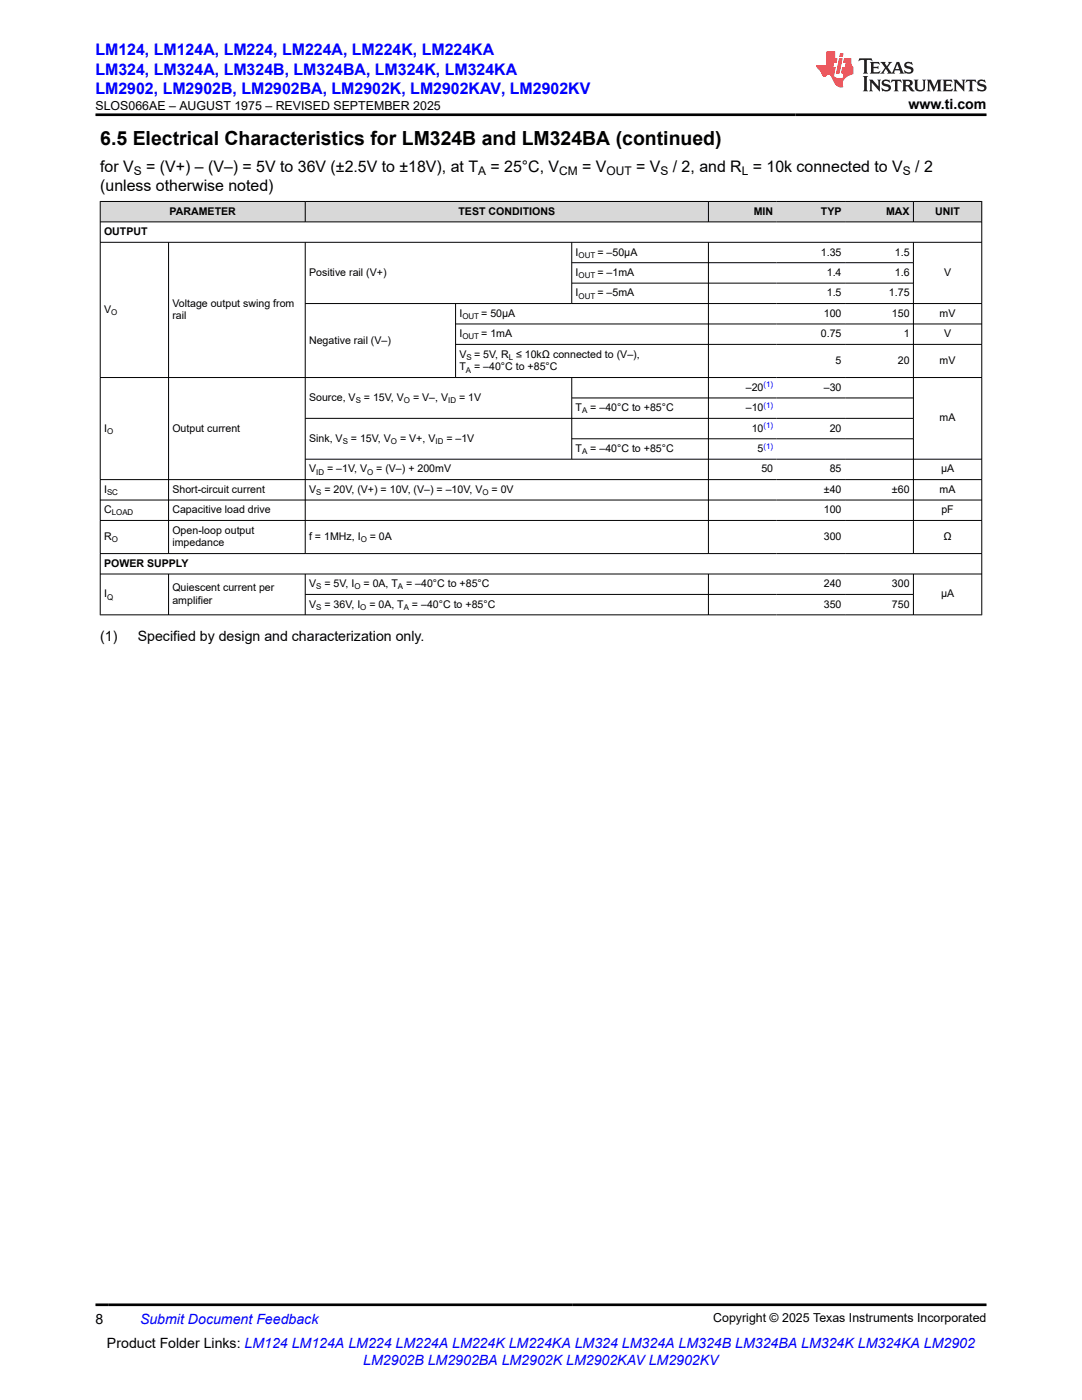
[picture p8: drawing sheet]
<svg xmlns="http://www.w3.org/2000/svg" width="216mm" height="279mm" viewBox="0 0 216 279" stroke-linecap="round" stroke-linejoin="round" font-family="sans-serif">
<defs><g id="words">
<text font-size="3.9" x="20" y="28.8">6.5 Electrical Characteristics for LM324B and LM324BA (continued)</text>
<g font-size="3.2" fill="#00f">
<text x="19" y="11.1">LM124, LM124A, LM224, LM224A, LM224K, LM224KA</text>
<text x="19" y="14.9">LM324, LM324A, LM324B, LM324BA, LM324K, LM324KA</text>
<text x="19" y="18.7">LM2902, LM2902B, LM2902BA, LM2902K, LM2902KAV, LM2902KV</text>
</g>
<g font-size="3.2">
<text x="20" y="34.3">for V</text>
<text x="29.2" y="34.3">= (V+) – (V–) = 5V to 36V (±2.5V to ±18V), at T</text>
<text x="97.9" y="34.3">= 25°C, V</text>
<text x="116.2" y="34.3">= V</text>
<text x="126.9" y="34.3">= V</text>
<text x="134.3" y="34.3">/ 2, and R = 10k connected to V</text>
<text x="182.6" y="34.3">/ 2</text>
<text x="20" y="38.1">(unless otherwise noted)</text>
</g>
<g font-size="2.8">
<text x="181.3" y="21.8">www.ti.com</text>
<text x="20" y="127.9">(1)</text>
<text x="27.5" y="127.9">Specified by design and characterization only.</text>
<text x="19" y="264.2">8</text>
<text x="21.4" y="269">Product Folder Links: LM124 LM124A LM224 LM224A LM224K LM224KA LM324 LM324A LM324B LM324BA LM324K LM324KA LM2902</text>
</g>
<g font-size="2.8" fill="#00f">
<text x="27.9" y="264.2">Submit Document Feedback</text>
<text x="72.5" y="272.4">LM2902B LM2902BA LM2902K LM2902KAV LM2902KV</text>
</g>
<g font-size="2.5">
<text x="19" y="21.9">SLOS066AE – AUGUST 1975 – REVISED SEPTEMBER 2025</text>
<text x="142.3" y="263.9">Copyright © 2025 Texas Instruments Incorporated</text>
</g>
<g font-size="2.4">
<text x="26.7" y="34.9">S</text>
<text x="95.4" y="34.9">A</text>
<text x="111.6" y="34.9">CM</text>
<text x="121" y="34.9">OUT</text>
<text x="131.8" y="34.9">S</text>
<text x="148" y="34.9">L</text>
<text x="180.1" y="34.9">S</text>
</g>
<g font-size="2.1">
<text x="20.8" y="46.9">OUTPUT</text>
<text x="33.8" y="42.9">PARAMETER</text>
<text x="91.5" y="42.9">TEST CONDITIONS</text>
<text x="150.4" y="42.9">MIN</text>
<text x="163.8" y="42.9">TYP</text>
<text x="176.8" y="42.9">MAX</text>
<text x="186.6" y="42.9">UNIT</text>
<text x="114.9" y="51">I</text>
<text x="119.2" y="51">= –50µA</text>
<text x="163.8" y="51">1.35</text>
<text x="178.6" y="51">1.5</text>
<text x="61.7" y="55.1">Positive rail (V+)</text>
<text x="114.9" y="55.1">I</text>
<text x="114.9" y="59.2">I</text>
<text x="119.2" y="55.1">= –1mA</text>
<text x="119.2" y="59.2">= –5mA</text>
<text x="165" y="55.1">1.4</text>
<text x="165" y="59.2">1.5</text>
<text x="177.4" y="59.2">1.75</text>
<text x="178.6" y="55.1">1.6</text>
<text x="188.4" y="55.1">V</text>
<text x="20.8" y="62.5">V</text>
<text x="34.4" y="61.2">Voltage output swing from</text>
<text x="34.4" y="63.7">rail</text>
<text x="91.7" y="63.2">I</text>
<text x="96" y="63.2">= 50µA</text>
<text x="164.4" y="63.2">100</text>
<text x="178" y="63.2">150</text>
<text x="187.5" y="63.2">mV</text>
<text x="61.7" y="68.6">Negative rail (V–)</text>
<text x="91.7" y="67.3">I</text>
<text x="91.7" y="71.4">V</text>
<text x="94.6" y="71.4">= 5V, R ≤ 10kΩ connected to (V–),</text>
<text x="96" y="67.3">= 1mA</text>
<text x="163.8" y="67.3">0.75</text>
<text x="180.3" y="67.3">1</text>
<text x="188.4" y="67.3">V</text>
<text x="91.7" y="73.9">T</text>
<text x="94.6" y="73.9">= –40°C to +85°C</text>
<text x="148.8" y="78">–20</text>
<text x="164.4" y="78">–30</text>
<text x="166.7" y="72.6">5</text>
<text x="179.1" y="72.6">20</text>
<text x="187.5" y="72.6">mV</text>
<text x="61.7" y="80">Source, V</text>
<text x="72.6" y="80">= 15V, V</text>
<text x="82.4" y="80">= V–, V</text>
<text x="91.6" y="80">= 1V</text>
<text x="114.9" y="82.1">T</text>
<text x="117.8" y="82.1">= –40°C to +85°C</text>
<text x="148.8" y="82.1">–10</text>
<text x="20.8" y="86.1">I</text>
<text x="34.4" y="86.1">Output current</text>
<text x="61.7" y="88.2">Sink, V</text>
<text x="70" y="88.2">= 15V, V</text>
<text x="79.8" y="88.2">= V+, V</text>
<text x="89.1" y="88.2">= –1V</text>
<text x="150" y="86.1">10</text>
<text x="165.6" y="86.1">20</text>
<text x="187.5" y="84.1">mA</text>
<text x="61.7" y="94.3">V</text>
<text x="65.3" y="94.3">= –1V, V</text>
<text x="75.1" y="94.3">= (V–) + 200mV</text>
<text x="114.9" y="90.2">T</text>
<text x="117.8" y="90.2">= –40°C to +85°C</text>
<text x="151.2" y="90.2">5</text>
<text x="151.9" y="94.3">50</text>
<text x="165.6" y="94.3">85</text>
<text x="187.8" y="94.3">μA</text>
<text x="20.8" y="98.4">I</text>
<text x="34.4" y="98.4">Short-circuit current</text>
<text x="61.7" y="98.4">V</text>
<text x="64.7" y="98.4">= 20V, (V+) = 10V, (V–) = –10V, V</text>
<text x="98.1" y="98.4">= 0V</text>
<text x="164.4" y="98.4">±40</text>
<text x="178" y="98.4">±60</text>
<text x="187.5" y="98.4">mA</text>
<text x="20.8" y="102.4">C</text>
<text x="20.8" y="107.8">R</text>
<text x="34.4" y="102.4">Capacitive load drive</text>
<text x="34.4" y="106.5">Open-loop output</text>
<text x="61.7" y="107.8">f = 1MHz, I</text>
<text x="73.8" y="107.8">= 0A</text>
<text x="164.4" y="102.4">100</text>
<text x="164.4" y="107.8">300</text>
<text x="187.8" y="102.4">pF</text>
<text x="188.3" y="107.8">Ω</text>
<text x="20.8" y="113.1">POWER SUPPLY</text>
<text x="34.4" y="109.1">impedance</text>
<text x="20.8" y="119.2">I</text>
<text x="34.4" y="118">Quiescent current per</text>
<text x="61.7" y="117.2">V</text>
<text x="64.7" y="117.2">= 5V, I</text>
<text x="72.5" y="117.2">= 0A, T</text>
<text x="81" y="117.2">= –40°C to +85°C</text>
<text x="164.4" y="117.2">240</text>
<text x="178" y="117.2">300</text>
<text x="187.8" y="119.2">μA</text>
<text x="34.4" y="120.5">amplifier</text>
<text x="61.7" y="121.3">V</text>
<text x="64.7" y="121.3">= 36V, I</text>
<text x="73.7" y="121.3">= 0A, T</text>
<text x="82.2" y="121.3">= –40°C to +85°C</text>
<text x="164.4" y="121.3">350</text>
<text x="178" y="121.3">750</text>
</g>
<g font-size="1.6">
<text x="115.4" y="51.4">OUT</text>
<text x="115.4" y="55.5">OUT</text>
<text x="115.4" y="59.6">OUT</text>
<text x="22.2" y="62.9">O</text>
<text x="92.3" y="63.7">OUT</text>
<text x="92.3" y="67.7">OUT</text>
<text x="93.1" y="71.8">S</text>
<text x="101.5" y="71.8">L</text>
<text x="93" y="74.3">A</text>
<text x="71" y="80.5">S</text>
<text x="80.6" y="80.5">O</text>
<text x="89.4" y="80.5">ID</text>
<text x="116.1" y="82.5">A</text>
<text x="21.4" y="86.6">O</text>
<text x="68.4" y="88.6">S</text>
<text x="78" y="88.6">O</text>
<text x="86.9" y="88.6">ID</text>
<text x="63.1" y="94.7">ID</text>
<text x="73.2" y="94.7">O</text>
<text x="116.1" y="90.6">A</text>
<text x="21.4" y="98.8">SC</text>
<text x="63.1" y="98.8">S</text>
<text x="96.3" y="98.8">O</text>
<text x="22.3" y="102.9">LOAD</text>
<text x="22.3" y="108.2">O</text>
<text x="72" y="108.2">O</text>
<text x="21.4" y="119.7">Q</text>
<text x="63.1" y="117.6">S</text>
<text x="70.7" y="117.6">O</text>
<text x="79.4" y="117.6">A</text>
<text x="63.1" y="121.7">S</text>
<text x="71.9" y="121.7">O</text>
<text x="80.6" y="121.7">A</text>
</g>
<g font-size="1.6" fill="#00f">
<text x="152.3" y="77.3">(1)</text>
<text x="152.3" y="81.4">(1)</text>
<text x="152.3" y="85.4">(1)</text>
<text x="152.3" y="89.5">(1)</text>
</g>
</g></defs>
<g fill="#d8d8d8">
<path d="M20 40.2h175.9v4.1h-175.9z" fill-rule="evenodd"/>
<path d="M20.1 40.3h40.7v3.9h-40.7z" fill-rule="evenodd"/>
<path d="M61 40.3h80.3v3.9h-80.3z" fill-rule="evenodd"/>
<path d="M141.4 40.3h13.6v3.9h-13.6z" fill-rule="evenodd"/>
<path d="M155 40.3h13.6v3.9h-13.6z" fill-rule="evenodd"/>
<path d="M168.6 40.3h13.6v3.9h-13.6z" fill-rule="evenodd"/>
<path d="M182.3 40.3h13.5v3.9h-13.5z" fill-rule="evenodd"/>
</g>
<g fill="none" stroke="#000" stroke-width=".2">
<path d="M19.9 40.2h176.1M19.9 44.3h176.1M19.9 48.4h176.1M20 40.1v82.7M33.6 48.4v62.1M60.9 40.1v4.2M60.9 48.4v62.1M114.1 48.4v12.2M114.1 52.4h68.2M114.1 56.5h68.2M141.4 40.1v4.2M141.4 48.4v62.1"/>
<path d="M182.3 40.1v4.2M182.3 48.4v62.1M195.9 40.1v82.7M19.9 75.3h176.1M60.9 60.6h135.1M90.9 60.6v14.8M90.9 64.7h105.1M90.9 68.7h105.1M114.1 75.3v16.4M114.1 79.4h68.2M19.9 95.7h176.1M19.9 99.8h176.1"/>
<path d="M60.9 91.6h135.1M114.1 87.6h68.2M182.3 83.5h-121.4M19.9 103.9h176.1M19.9 110.5h176.1M19.9 114.6h176.1M33.6 114.6v8.2M60.9 114.6v8.2M60.9 118.6h121.4M141.4 114.6v8.2M182.3 114.6v8.2M19.9 122.7h176.1"/>
</g>
<path d="M171.5 11.6l-.2 .6 .5-.2h.6v.1v2.2l-.2 .4h1l-.2-.4v-2.2v-.1h.5l.6 .2-.2-.6zM173.6 12.4l.2 .3v1.6l-.2 .4h1.9l.1-.6a1.08 1.08 0 0 1-1.3 .2v-.7h.6l.4 .2v-.7l-.4 .2h-.6v-.5l.2-.2a1 1 0 0 1 1 .3l-.1-.5zM175.7 12.4l.9 1.1-1 1.2h.9l-.2-.2 .5-.8 .4 .8-.2 .2h1.6l-.2-.2 .2-.5h.9l.1 .5-.1 .2h.9l-.2-.4-.8-1.9h-.5l-.9 2.1-.9-1.1 .9-1h-.8l.2 .2-.4 .6-.4-.6 .2-.2zM179 12.8l.4 1h-.7zM180.7 12.5a.65 .65 0 0 0-.2 .7 .65 .65 0 0 0 .6 .5l.6 .1 .1 .3a.79 .79 0 0 1-.7 .4 .79 .79 0 0 1-.7-.5l.1 .7 .2-.1a.93 .93 0 0 0 1.1 0 .93 .93 0 0 0 .4-.9 1.46 1.46 0 0 0-1.2-.6l-.1-.3a1.09 1.09 0 0 1 1.2 .2l-.2-.6-.1 .1-.5-.2zM172.2 15.2l.2 .4v2.2l-.2 .4h1l-.2-.4v-2.2l.2-.4zM173.4 15.9l.2 .4v1.5l-.2 .4h.8l-.3-.4 .1-1.3 1.6 1.8v-2l.2-.4h-.7l.1 .2 .1 1.1-1.2-1.3zM176.2 16a.65 .65 0 0 0-.2 .8 .65 .65 0 0 0 .6 .4l.6 .2 .1 .2a.79 .79 0 0 1-.7 .4 .79 .79 0 0 1-.7-.5l.1 .7 .2-.1a.93 .93 0 0 0 1.1 .1 .93 .93 0 0 0 .4-1 1.46 1.46 0 0 0-1.2-.5l-.1-.4a1.09 1.09 0 0 1 1.2 .2l-.1-.6-.2 .1-.5-.1zM177.9 15.9l-.1 .6a.63 .63 0 0 1 .8-.3v1.6l-.3 .4h1l-.2-.4v-1.6a.66 .66 0 0 1 .8 .3l-.1-.6zM180 15.9l.2 .4v1.5l-.2 .4h1l-.2-.2-.1-.7h.5l.1 .2a.79 .79 0 0 0 1.2 .6l-1-.9a.61 .61 0 0 0 .6-.6 .61 .61 0 0 0-.5-.7zM180.8 16.2h.1a.47 .47 0 0 1 .5 .1 .47 .47 0 0 1 .1 .5l-.1 .1-.7 .1zM182.3 15.9l.2 .2a2.27 2.27 0 0 0 .4 2 1.04 1.04 0 0 0 1.7-.7v-1.3l.2-.2h-.8l.2 .4v1.1a.6 .6 0 0 1-.6 .6 .6 .6 0 0 1-.6-.6v-1.1l.3-.4zM184.9 15.9l.2 .4v1.5l-.2 .4h.8l-.3-.4v-1.4l.9 1.9 .9-1.9v1.4l-.3 .4h1l-.2-.4v-1.5l.2-.4h-.8l-.7 1.5-.6-1.5zM188.1 15.9l.2 .4v1.5l-.2 .4h1.9l.1-.6a1.09 1.09 0 0 1-1.3 .2v-.7h.6l.4 .2v-.6l-.4 .2h-.6v-.6l.2-.1a1.01 1.01 0 0 1 1 .3l-.1-.6zM190.2 15.9l.3 .4v1.5l-.3 .4h.8l-.2-.4v-1.3l1.6 1.8v-2l.2-.4h-.7l.2 .2v1.1l-1.2-1.3zM192.8 15.9l-.1 .6a.63 .63 0 0 1 .8-.3v1.6l-.3 .4h1l-.2-.4v-1.6a.66 .66 0 0 1 .8 .3l-.1-.6zM195.2 16a.65 .65 0 0 0-.2 .8 .65 .65 0 0 0 .6 .4l.6 .2 .2 .2a.79 .79 0 0 1-.7 .4 .79 .79 0 0 1-.7-.5l.1 .7 .2-.1a.93 .93 0 0 0 1 .1 .93 .93 0 0 0 .5-1 1.46 1.46 0 0 0-1.3-.5v-.4a1.09 1.09 0 0 1 1.2 .2l-.2-.6-.2 .1-.5-.1z" fill="#231f20"/>
<path d="M164.9 10.3v2.7h-2l.1 .4 .8 1a.95 .95 0 0 0 1 .9 .59 .59 0 0 1 .5-.4 .59 .59 0 0 1 .5 .3l.4 .8a1.59 1.59 0 0 0 2.1 1.4 1.61 1.61 0 0 1 1-2.3l1-.3-.1-1.5a1.59 1.59 0 0 1-.3-1.7h-1.5l-.2 .9h.6l-.2 .9h-.5l-.2 .9v.3l.4 .1-.1 .9h-.7a.73 .73 0 0 1-1-.7l.3-1.5h-.5l.1-.9h.5l.2-.9h-.5v-1.3zM167.4 11.6l-.6 3.1h.7l.6-3.1zM167.6 10.7l-.1 .6h.7l.1-.6z" fill="#ed1c24"/>
<path d="M19 22.9h177.8M19 260.4h177.8" fill="none" stroke="#000" stroke-width=".53"/>
<use href="#words"/>
</svg>
